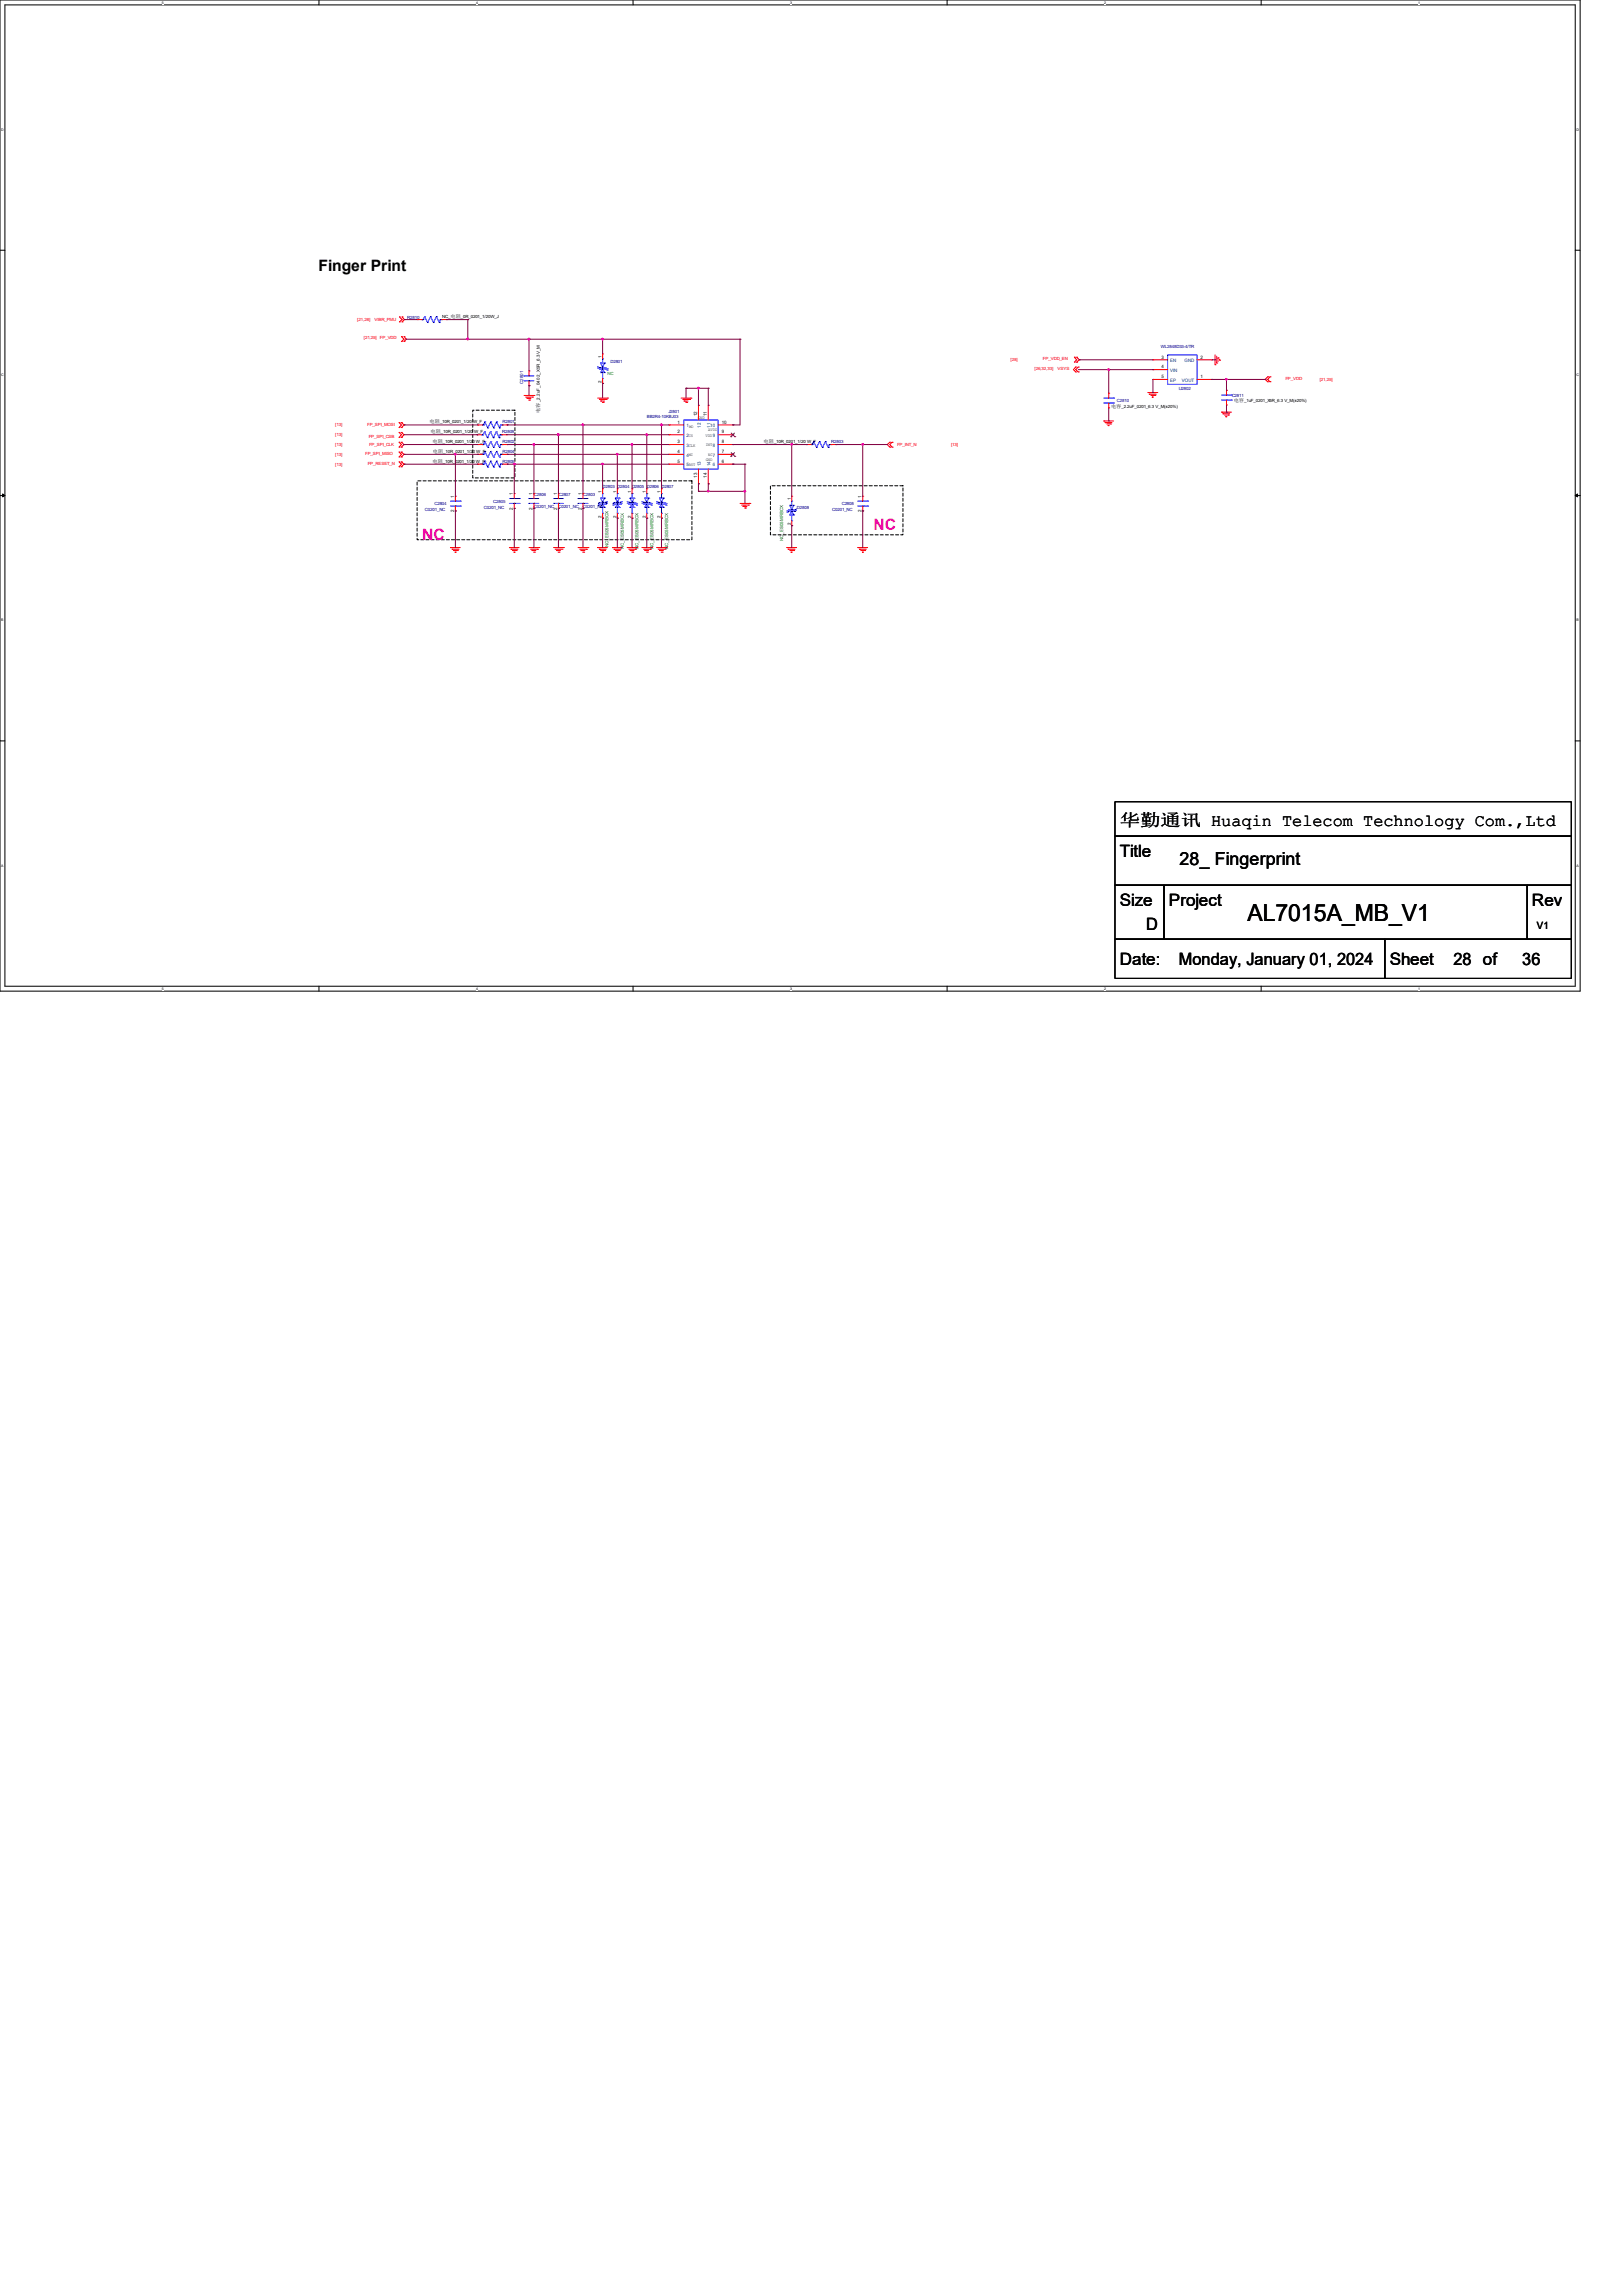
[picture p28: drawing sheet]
<svg xmlns="http://www.w3.org/2000/svg" width="210mm" height="297mm" viewBox="0 0 210 297" stroke-linecap="round" stroke-linejoin="round" font-family="sans-serif">
<defs><g id="words">
<text font-size="3" x="161.4" y="119.2">AL7015A_MB_V1</text>
<text font-size="2.3" x="152.6" y="112">28_ Fingerprint</text>
<g font-size="2.2">
<text x="144.9" y="106.9">华勤通讯 Huaqin Telecom Technology Com.,Ltd</text>
<text x="144.9" y="110.9">Title</text>
<text x="144.9" y="117.2">Size</text>
<text x="151.3" y="117.2">Project</text>
<text x="198.2" y="117.2">Rev</text>
<text x="144.9" y="124.8">Date:</text>
<text x="148.3" y="120.4">D</text>
<text x="152.5" y="124.8">Monday, January 01, 2024</text>
<text x="179.8" y="124.8">Sheet</text>
<text x="188.1" y="124.8">28 of</text>
<text x="197" y="124.8">36</text>
</g>
<text font-size="2" x="41.2" y="35">Finger Print</text>
<g font-size="2" fill="#f0f">
<text x="54.6" y="69.9">NC</text>
<text x="113" y="68.6">NC</text>
</g>
<text font-size="1.3" x="198.9" y="120.2">V1</text>
<g font-size=".6" fill="#f00">
<text x="46.2" y="41.5">[21,28]</text>
<text x="48.5" y="41.5">VIBR_PMU</text>
<text x="47.1" y="43.8">[21,25]</text>
<text x="49.1" y="43.9">FP_VDD</text>
<text x="130.8" y="46.7">[28]</text>
<text x="133.9" y="47.9">[26,32,33]</text>
<text x="135" y="46.7">FP_VDD_EN</text>
<text x="136.9" y="47.9">VSYS</text>
<text x="166.3" y="49.2">FP_VDD</text>
<text x="170.8" y="49.3">[21,25]</text>
<text x="43.4" y="55.2">[13]</text>
<text x="43.4" y="56.4">[13]</text>
<text x="43.4" y="57.7">[13]</text>
<text x="43.4" y="59">[13]</text>
<text x="47.2" y="58.9">FP_SPI_MISO</text>
<text x="47.5" y="55.1">FP_SPI_MOSI</text>
<text x="47.7" y="56.7">FP_SPI_CSB</text>
<text x="47.8" y="57.7">FP_SPI_CLK</text>
<text x="116.1" y="57.7">FP_INT_N</text>
<text x="123.1" y="57.7">[13]</text>
<text x="43.4" y="60.2">[13]</text>
<text x="47.6" y="60.2">FP_RESET_N</text>
</g>
<g font-size=".6" fill="#000080">
<text x="52.7" y="41.3">R2810</text>
<text x="79" y="47">D2801</text>
<text x="150.2" y="45.1">WL2848D33-4/TR</text>
<text x="67.7" y="49.7" transform="rotate(-90 67.7 49.7)">C2801</text>
<text x="86.5" y="53.4">J2801</text>
<text x="144.5" y="52.1">C2810</text>
<text x="152.5" y="50.4">U2802</text>
<text x="159.4" y="51.4">C2811</text>
<text x="65" y="56.1">R2808</text>
<text x="65" y="59.9">R2805</text>
<text x="65" y="54.8">R2801</text>
<text x="65" y="57.3">R2802</text>
<text x="65" y="58.6">R2804</text>
<text x="83.7" y="54.1">BB2R4-10KBJ03</text>
<text x="107.6" y="57.3">R2803</text>
<text x="56.2" y="65.4">C2804</text>
<text x="62.6" y="65.8">C0201_NC</text>
<text x="63.8" y="65.1">C2805</text>
<text x="69.1" y="64.1">C2806</text>
<text x="69.1" y="65.7">C0201_NC</text>
<text x="72.3" y="64.1">C2807</text>
<text x="72.3" y="65.7">C0201_NC</text>
<text x="75.4" y="64.1">C2803</text>
<text x="75.4" y="65.7">C0201_NC</text>
<text x="78" y="63.2">D2803 D2804 D2805 D2806 D2807</text>
<text x="103.1" y="65.9">D2808</text>
<text x="108.9" y="65.4">C2808</text>
<text x="55" y="66.2">C0201_NC</text>
<text x="107.7" y="66.2">C0201_NC</text>
</g>
<g font-size=".6">
<text x="57.2" y="41.2">NC_</text>
<text x="58.3" y="41.1">电阻</text>
<text x="59.6" y="41.2">_0R_0201_1/20W_J</text>
<text x="77.9" y="46.3" transform="rotate(-90 77.9 46.3)">1</text>
<text x="150.3" y="46.4">3</text>
<text x="150.3" y="47.7">4</text>
<text x="155.4" y="46.4">2</text>
<text x="69.9" y="53.4" transform="rotate(-90 69.9 53.4)">电容</text>
<text x="69.9" y="52.1" transform="rotate(-90 69.9 52.1)">_2.2uF_0402_X5R_6.3V_M</text>
<text x="77.9" y="49.5" transform="rotate(-90 77.9 49.5)">2</text>
<text x="90.2" y="53.9" transform="rotate(-90 90.2 53.9)">12</text>
<text x="91.5" y="53.9" transform="rotate(-90 91.5 53.9)">11</text>
<text x="143.8" y="52.7">电容</text>
<text x="145.1" y="52.8">_2.2uF_0201_6.3 V_M(±20%)</text>
<text x="150.3" y="48.9">5</text>
<text x="155.4" y="48.9">1</text>
<text x="159.6" y="52">电容</text>
<text x="161" y="52">_1uF_0201_X5R_6.3 V_M(±20%)</text>
<text x="55.6" y="54.8">电阻</text>
<text x="55.7" y="56">电阻</text>
<text x="56" y="59.9">电阻</text>
<text x="56" y="57.3">电阻</text>
<text x="56" y="58.6">电阻</text>
<text x="56.9" y="54.8">_10R_0201_1/20 W_F</text>
<text x="57.1" y="56.1">_10R_0201_1/20 W_F</text>
<text x="57.3" y="59.9">_10R_0201_1/20 W_F</text>
<text x="57.3" y="57.3">_10R_0201_1/20 W_F</text>
<text x="57.4" y="58.6">_10R_0201_1/20 W_F</text>
<text x="87.7" y="54.8">1</text>
<text x="87.7" y="56.1">2</text>
<text x="87.7" y="57.4">3</text>
<text x="87.7" y="58.6">4</text>
<text x="87.7" y="59.9">5</text>
<text x="90.3" y="54.2">GND</text>
<text x="91.3" y="56.6">VDD9</text>
<text x="91.3" y="57.7">INT8</text>
<text x="91.3" y="59.7">GND</text>
<text x="91.7" y="59">NC7</text>
<text x="91.7" y="55.8">AVDD</text>
<text x="93.4" y="59.9">6</text>
<text x="93.4" y="58.6">7</text>
<text x="93.4" y="57.4">8</text>
<text x="93.4" y="56.1">9</text>
<text x="93.4" y="54.8">10</text>
<text x="98.8" y="57.3">电阻</text>
<text x="100.2" y="57.3">_10R_0201_1/20 W_F</text>
<text x="58.8" y="64.4" transform="rotate(-90 58.8 64.4)">1</text>
<text x="66.4" y="66" transform="rotate(-90 66.4 66)">2</text>
<text x="66.4" y="64" transform="rotate(-90 66.4 64)">1</text>
<text x="68.9" y="66" transform="rotate(-90 68.9 66)">2</text>
<text x="68.9" y="64" transform="rotate(-90 68.9 64)">1</text>
<text x="72.1" y="66" transform="rotate(-90 72.1 66)">2</text>
<text x="72.1" y="64" transform="rotate(-90 72.1 64)">1</text>
<text x="75.3" y="66" transform="rotate(-90 75.3 66)">2</text>
<text x="75.3" y="64" transform="rotate(-90 75.3 64)">1</text>
<text x="77.9" y="63.8" transform="rotate(-90 77.9 63.8)">1</text>
<text x="79.8" y="63.8" transform="rotate(-90 79.8 63.8)">1</text>
<text x="81.7" y="63.8" transform="rotate(-90 81.7 63.8)">1</text>
<text x="83.6" y="63.8" transform="rotate(-90 83.6 63.8)">1</text>
<text x="85.5" y="63.8" transform="rotate(-90 85.5 63.8)">1</text>
<text x="90.2" y="61.8" transform="rotate(-90 90.2 61.8)">13</text>
<text x="91.5" y="61.8" transform="rotate(-90 91.5 61.8)">14</text>
<text x="102.3" y="64.7" transform="rotate(-90 102.3 64.7)">1</text>
<text x="111.5" y="64.4" transform="rotate(-90 111.5 64.4)">1</text>
<text x="58.8" y="66.3" transform="rotate(-90 58.8 66.3)">2</text>
<text x="77.9" y="67" transform="rotate(-90 77.9 67)">2</text>
<text x="79.8" y="67" transform="rotate(-90 79.8 67)">2</text>
<text x="81.7" y="67" transform="rotate(-90 81.7 67)">2</text>
<text x="83.6" y="67" transform="rotate(-90 83.6 67)">2</text>
<text x="85.5" y="67" transform="rotate(-90 85.5 67)">2</text>
<text x="102.3" y="67.9" transform="rotate(-90 102.3 67.9)">2</text>
<text x="111.5" y="66.3" transform="rotate(-90 111.5 66.3)">2</text>
</g>
<g font-size=".6" fill="#004080">
<text x="151.4" y="46.9">EN</text>
<text x="153.3" y="46.9">GND</text>
<text x="151.4" y="48.1">VIN</text>
<text x="151.4" y="49.4">EP</text>
<text x="152.9" y="49.4">VOUT</text>
<text x="88.8" y="55.3">1MO</text>
<text x="88.8" y="56.6">2CS</text>
<text x="88.8" y="57.8">3CLK</text>
<text x="88.8" y="59.1">4MI</text>
<text x="90.7" y="55.4" transform="rotate(-90 90.7 55.4)">12</text>
<text x="91.9" y="55.3">10</text>
<text x="91.9" y="55.4" transform="rotate(-90 91.9 55.4)">11</text>
<text x="88.8" y="60.4">5RST</text>
<text x="90.7" y="60.4" transform="rotate(-90 90.7 60.4)">13</text>
<text x="91.9" y="60.4" transform="rotate(-90 91.9 60.4)">14</text>
<text x="92.2" y="60.4">6</text>
</g>
<g font-size=".6" fill="#008000">
<text x="78.6" y="48.6">NC</text>
<text x="78.7" y="70.8" transform="rotate(-90 78.7 70.8)">NC_ES05MRBCX</text>
<text x="80.7" y="71.1" transform="rotate(-90 80.7 71.1)">NC_ES05MRBCX</text>
<text x="82.6" y="71.1" transform="rotate(-90 82.6 71.1)">NC_ES05MRBCX</text>
<text x="84.5" y="71.1" transform="rotate(-90 84.5 71.1)">NC_ES05MRBCX</text>
<text x="86.4" y="71.1" transform="rotate(-90 86.4 71.1)">NC_ES05MRBCX</text>
<text x="101.4" y="70.1" transform="rotate(-90 101.4 70.1)">NC_ES05MRBCX</text>
</g>
<g font-size=".5">
<text x="21" y=".5">5</text>
<text x="61.6" y=".5">4</text>
<text x="102.2" y=".5">3</text>
<text x="142.9" y=".5">2</text>
<text x="183.5" y=".5">1</text>
<text x=".2" y="16.9">D</text>
<text x="204" y="16.9">D</text>
<text x=".2" y="48.6">C</text>
<text x="204" y="48.6">C</text>
<text x=".2" y="80.4">B</text>
<text x="204" y="80.4">B</text>
<text x=".2" y="112.1">A</text>
<text x="204" y="112.1">A</text>
<text x="21" y="128.1">5</text>
<text x="61.6" y="128.1">4</text>
<text x="102.2" y="128.1">3</text>
<text x="142.9" y="128.1">2</text>
<text x="183.5" y="128.1">1</text>
</g>
</g></defs>
<path d="M0 0h204.5v128.3h-204.5zM.6 .6h203.2v127h-203.2z" fill="none" stroke="#000" stroke-width=".13"/>
<g fill="#fff">
<path d="M21 .1h.2v.5h-.2z"/>
<path d="M21 127.7h.2v.5h-.2z"/>
</g>
<path d="M41.3 0v.6M41.3 127.6v.7" fill="none" stroke="#000" stroke-width=".13"/>
<g fill="#fff">
<path d="M61.6 .1h.2v.5h-.2z"/>
<path d="M61.6 127.7h.2v.5h-.2z"/>
</g>
<path d="M81.9 0v.6M81.9 127.6v.7" fill="none" stroke="#000" stroke-width=".13"/>
<g fill="#fff">
<path d="M102.2 .1h.2v.5h-.2z"/>
<path d="M102.2 127.7h.2v.5h-.2z"/>
</g>
<path d="M122.6 0v.6M122.6 127.6v.7" fill="none" stroke="#000" stroke-width=".13"/>
<g fill="#fff">
<path d="M142.9 .1h.2v.5h-.2z"/>
<path d="M142.9 127.7h.2v.5h-.2z"/>
</g>
<path d="M163.2 0v.6M163.2 127.6v.7" fill="none" stroke="#000" stroke-width=".13"/>
<g fill="#fff">
<path d="M183.5 .1h.2v.5h-.2z"/>
<path d="M183.5 127.7h.2v.5h-.2z"/>
<path d="M.2 16.5h.3v.5h-.3z"/>
<path d="M204 16.5h.3v.5h-.3z"/>
<path d="M.2 48.3h.3v.5h-.3z"/>
<path d="M204 48.3h.3v.5h-.3z"/>
</g>
<path d="M0 32.4h.6M203.8 32.4h.7" fill="none" stroke="#000" stroke-width=".13"/>
<g fill="#fff">
<path d="M.2 80h.2v.5h-.2z"/>
<path d="M204 80h.3v.5h-.3z"/>
</g>
<path d="M0 64.1h.6M203.8 64.1h.7" fill="none" stroke="#000" stroke-width=".13"/>
<path d="M.3 63.9l.3 .2-.3 .2zM203.8 64.1l.3-.2v.4z" fill="#000" stroke="#000" stroke-width=".13"/>
<g fill="#fff">
<path d="M.2 111.8h.3v.5h-.3z"/>
<path d="M204 111.8h.3v.5h-.3z"/>
</g>
<path d="M0 95.9h.6M203.8 95.9h.7M144.3 108.2h59v6.4h-59zM144.3 103.8h59v4.4h-59zM144.3 114.6h6.3v6.9h-6.3zM150.6 114.6h47v6.9h-47zM197.6 114.6h5.7v6.9h-5.7zM144.3 121.5h34.9v5.1h-34.9zM179.2 121.5h24.1v5.1h-24.1z" fill="none" stroke="#000" stroke-width=".13"/>
<path d="M61.2 53.1h5.4v8.7h-5.4zM54 62.2h35.5v7.6h-35.5zM99.7 62.9h17.1v6.3h-17.1z" fill="none" stroke="#000" stroke-width=".13" stroke-dasharray=".4 .3"/>
<g fill="none" stroke="#f00" stroke-width=".13">
<path d="M51.6 54.7h.1M51.6 55.3h.1M51.6 56h.1M51.6 56.6h.1M51.6 57.2h.1M51.6 57.9h.1M51.6 58.5h.1M51.6 59.1h.1M51.6 59.8h.1M51.6 54.7l.3 .3-.3 .3M51.6 56l.3 .3-.3 .3M51.6 57.2l.3 .3-.3 .4"/>
<path d="M51.6 58.5l.3 .3-.3 .3M51.6 59.8l.3 .3-.3 .3M51.7 41h.1M51.7 41.7h.1M51.7 41l.3 .4-.3 .3M51.9 44.2h.1M51.9 43.6h.1M51.9 55.3h.1M51.9 54.7h.1M51.9 56.6h.1M51.9 56h.1M51.9 57.9h.1"/>
<path d="M51.9 57.2h.1M51.9 59.1h.1M51.9 58.5h.1M51.9 59.8h.1M51.9 43.6l.4 .3-.4 .3M51.9 54.7l.4 .3-.4 .3M51.9 56l.4 .3-.4 .3M51.9 57.2l.4 .3-.4 .4M51.9 58.5l.4 .3-.4 .3M51.9 59.8l.4 .3-.4 .3M52 41.7h.1M52 41h.1"/>
<path d="M52 41l.3 .4-.3 .3M52.3 43.6h.1M52.3 44.2h.1M52.3 43.6l.3 .3-.3 .3M54 41.4h.1M54 41.4h.6M57.1 41.4h.7M57.8 41.4h.1M61.7 56.3h.1M61.7 56.3h.7M61.8 55h.1M61.8 57.5h.1"/>
<path d="M61.8 58.8h.1M61.8 55h.6M61.8 57.5h.6M61.8 58.8h.6M64.9 56.3h.6M65 55h.6M65 57.5h.6M65 58.8h.6M65.5 56.3h.1M65.6 55h.1M65.6 57.5h.1M65.6 58.8h.1"/>
<path d="M67.8 51.2h1.3M68 51.4h.9M68.2 51.6h.1M68.2 51.6h.5M68.4 51.8h.1M68.5 48h.1M68.5 49.9h.1M68.5 48v.6M68.5 49.3v.6M68.5 51.8h.1M68.9 51.4h.1M69.1 51.2h.1"/>
<path d="M77.3 51.5h1.3M77.6 51.7h.8M77.7 51.9h.1M77.7 51.9h.5M77.9 52.1h.2M78 49.6h.1M78 45.8h.1M78 45.8v.6M78 49v.6M78.1 52.1h.1M78.4 51.7h.1M78.6 51.5h.1"/>
<path d="M86.6 55h.1M86.6 56.3h.1M86.6 57.5h.1M86.6 58.8h.1M86.6 56.3h1.9M86.6 55h1.9M86.6 57.5h1.9M86.6 58.8h1.9M88.1 51.5h1.3M88.3 51.7h.9M88.5 51.9h.1M88.5 51.9h.5"/>
<path d="M88.7 52.1h.2M88.9 52.1h.1M89.2 51.7h.1M89.4 51.5h.1M90.4 52.5h.1M90.4 52.5v1.9M91.7 52.5h.1M91.7 52.5v1.9M92.9 56.3h1.9M92.9 55h1.9M92.9 57.5h1.9M92.9 58.8h1.9"/>
<path d="M94.8 58.8h.1M94.8 57.5h.1M94.8 56.3h.1M94.8 55h.1M104.4 57.5h.1M104.4 57.5h.6M107.5 57.5h.7M108.2 57.5h.1M115.1 57.2h.1M115.1 57.9h.1M115.1 57.2l-.3 .3 .3 .4M115.4 57.9h.1"/>
<path d="M115.4 57.2h.1M115.4 57.2l-.3 .3 .3 .4M139 46.2h.1M139 46.9h.1M139 46.2l.3 .4-.3 .3M139.2 48.1h.1M139.2 47.5h.1M139.2 47.5l-.3 .3 .3 .3M139.3 46.9h.1M139.3 46.2h.1M139.3 46.2l.4 .4-.4 .3M139.5 48.1h.1"/>
<path d="M139.5 47.5h.1M139.5 47.5l-.3 .3 .3 .3M142.8 54.5h.1M142.8 54.5h1.3M143 54.7h.1M143 54.7h.9M143.2 54.9h.5M143.4 55.1h.1M143.5 52.8h.1M143.5 50.9h.1M143.5 50.9v.6M143.5 52.2v.6"/>
<path d="M143.7 54.9h.1M148.5 50.8h.1M148.5 50.8h1.3M148.7 51h.1M148.7 51h.9M148.9 51.2h.5M149.1 51.4h.1M149.2 46.6h.1M149.2 47.8h.1M149.2 49.1h.1M149.2 49.1h1.9M149.2 46.6h1.9"/>
<path d="M149.2 47.8h1.9M149.4 51.2h.1M154.9 49.1h1.9M154.9 46.6h1.9M156.8 49.1h.1M156.8 46.6h.1M157.2 47.2h.1M157.2 45.9v1.3M157.4 47h.1M157.4 46.1v.9M157.6 46.3h.1M157.6 46.3v.5"/>
<path d="M157.8 46.6h.1M157.8 46.5v.1M158.1 53.3h.1M158.1 53.3h1.2M158.2 53.6h.1M158.2 53.6h.9M158.5 53.7h.5M158.6 53.9h.1M158.7 50.5h.1M158.7 52.4h.1M158.7 50.5v.6M158.7 51.8v.6"/>
<path d="M159 53.7h.1M164 48.8h.1M164 49.4h.1M164 48.8l-.3 .3 .3 .3M164.3 49.4h.1M164.3 48.8h.1M164.3 48.8l-.3 .3 .3 .3M51.6 60.4h.1M51.9 60.4h.1M58.3 70.9h.1M58.3 70.9h1.3M58.5 71.1h.1"/>
<path d="M58.5 71.1h.9M58.7 71.2h.5M58.9 71.5h.1M58.9 64.2h.1M58.9 66.1h.1M58.9 64.2v.7M58.9 65.5v.6M59.2 71.2h.1M61.8 60.1h.1M61.8 60.1h.6M65 60.1h.6M65.6 60.1h.1"/>
<path d="M65.9 70.9h.1M65.9 70.9h1.3M66.1 71.1h.1M66.1 71.1h.9M66.3 71.2h.5M66.5 71.5h.1M66.5 63.9h.1M66.5 65.8h.1M66.5 63.9v.6M66.5 65.2v.6M66.8 71.2h.1M68.5 70.9h1.2"/>
<path d="M68.7 71.1h.9M68.8 71.2h.1M68.8 71.2h.5M69 71.5h.2M69.1 63.9h.1M69.1 65.8h.1M69.1 63.9v.6M69.1 65.2v.6M69.2 71.5h.1M69.6 71.1h.1M69.7 70.9h.1M71.6 70.9h1.3"/>
<path d="M71.8 71.1h.9M72 71.2h.1M72 71.2h.5M72.2 71.5h.1M72.3 63.9h.1M72.3 65.8h.1M72.3 63.9v.6M72.3 65.2v.6M72.3 71.5h.1M72.7 71.1h.1M72.9 70.9h.1M74.8 70.9h1.3"/>
<path d="M75 71.1h.9M75.2 71.2h.1M75.2 71.2h.5M75.4 71.5h.1M75.4 63.9h.1M75.4 65.8h.1M75.4 63.9v.6M75.4 65.2v.6M75.5 71.5h.1M75.9 71.1h.1M76.1 70.9h.1M77.3 70.9h.1"/>
<path d="M77.3 70.9h1.3M77.6 71.1h.1M77.6 71.1h.8M77.7 71.2h.5M77.9 71.5h.1M77.9 71.5h.2M78 67.1h.1M78 63.2h.1M78 63.2v.7M78 66.4v.7M78.2 71.2h.1M79.2 70.9h.1"/>
<path d="M79.2 70.9h1.3M79.5 71.1h.1M79.5 71.1h.8M79.6 71.2h.5M79.8 71.5h.1M79.8 71.5h.2M79.9 67.1h.1M79.9 63.2h.1M79.9 63.2v.7M79.9 66.4v.7M80.1 71.2h.1M81.2 70.9h1.2"/>
<path d="M81.4 71.1h.9M81.5 71.2h.1M81.5 71.2h.5M81.7 71.5h.2M81.8 67.1h.1M81.8 63.2h.1M81.8 63.2v.7M81.8 66.4v.7M81.9 71.5h.1M82.3 71.1h.1M82.4 70.9h.1M83.1 70.9h1.2"/>
<path d="M83.3 71.1h.9M83.4 71.2h.1M83.4 71.2h.5M83.7 71.5h.1M83.7 67.1h.1M83.7 63.2h.1M83.7 63.2v.7M83.7 66.4v.7M83.8 71.5h.1M84.2 71.1h.1M84.3 70.9h.1M85 70.9h1.2"/>
<path d="M85.2 71.1h.9M85.3 71.2h.1M85.3 71.2h.6M85.6 71.5h.1M85.6 67.1h.1M85.6 63.2h.1M85.6 63.2v.7M85.6 66.4v.7M85.7 71.5h.1M86.1 71.1h.1M86.2 70.9h.1M86.6 60.1h.1"/>
<path d="M86.6 60.1h1.9M90.4 62.6h.1M90.4 60.7v1.9M91.7 62.6h.1M91.7 60.7v1.9M92.9 60.1h1.9M94.8 60.1h.1M95.8 65.2h1.2M96 65.4h.9M96.1 65.5h.1M96.1 65.5h.5M96.4 65.7h.1"/>
<path d="M96.5 65.7h.1M96.9 65.4h.1M97 65.2h.1M101.8 70.9h.1M101.8 70.9h1.3M102 71.1h.1M102 71.1h.9M102.2 71.2h.5M102.4 71.5h.1M102.4 68h.1M102.4 64.2h.1M102.4 64.2v.7"/>
<path d="M102.4 67.4v.6M102.7 71.2h.1M111 70.9h.1M111 70.9h1.3M111.2 71.1h.1M111.2 71.1h.9M111.4 71.2h.5M111.6 71.5h.1M111.6 64.2h.1M111.6 66.1h.1M111.6 64.2v.7M111.6 65.5v.6"/>
<path d="M111.9 71.2h.1"/>
</g>
<g fill="none" stroke="#00f" stroke-width=".13">
<path d="M54.6 41.4h.1M54.7 41.4h.1M54.9 41h.1M54.9 41l.4 .7M54.9 41l-.2 .4M55.3 41.7h.1M55.7 41h.1M55.7 41l.4 .7M55.7 41l-.4 .7M56.1 41.7h.1M56.5 41h.1M56.5 41l.4 .7"/>
<path d="M56.5 41l-.4 .7M56.9 41.7h.1M57 41.4h.1M57 41.4l-.1 .3M57.1 41.4h.1M62.4 56.3h.1M62.4 55h.1M62.4 57.5h.1M62.4 58.8h.1M62.4 55h.2M62.4 57.5h.2M62.4 58.8h.2"/>
<path d="M62.5 56.3h.1M62.6 55h.1M62.6 57.5h.1M62.6 58.8h.1M62.7 55.9h.1M62.7 55.9l.4 .7M62.7 55.9l-.2 .4M62.7 59.7h.1M62.7 54.6h.1M62.7 57.1h.1M62.7 58.4h.1M62.7 59.7l.4 .8"/>
<path d="M62.7 59.7l-.1 .4M62.7 54.6l.4 .8M62.7 54.6l-.1 .4M62.7 57.1l.4 .8M62.7 57.1l-.1 .4M62.7 58.4l.4 .8M62.7 58.4l-.1 .4M63.1 56.6h.1M63.1 55.4h.1M63.1 57.9h.1M63.1 59.2h.1M63.5 55.9h.1"/>
<path d="M63.5 55.9l.3 .7M63.5 55.9l-.4 .7M63.5 59.7h.1M63.5 54.6h.1M63.5 57.1h.1M63.5 58.4h.1M63.5 59.7l.4 .8M63.5 59.7l-.4 .8M63.5 54.6l.4 .8M63.5 54.6l-.4 .8M63.5 57.1l.4 .8M63.5 57.1l-.4 .8"/>
<path d="M63.5 58.4l.4 .8M63.5 58.4l-.4 .8M63.8 56.6h.1M63.9 55.4h.1M63.9 57.9h.1M63.9 59.2h.1M64.2 55.9h.1M64.2 55.9l.4 .7M64.2 55.9l-.4 .7M64.3 59.7h.1M64.3 54.6h.1M64.3 57.1h.1"/>
<path d="M64.3 58.4h.1M64.3 59.7l.3 .8M64.3 59.7l-.4 .8M64.3 54.6l.3 .8M64.3 54.6l-.4 .8M64.3 57.1l.3 .8M64.3 57.1l-.4 .8M64.3 58.4l.3 .8M64.3 58.4l-.4 .8M64.6 56.6h.1M64.6 55.4h.1M64.6 57.9h.1"/>
<path d="M64.6 59.2h.1M64.7 56.3h.1M64.7 56.3h.2M64.7 56.3l-.1 .3M64.8 55h.1M64.8 57.5h.1M64.8 58.8h.1M64.8 55h.2M64.8 55l-.2 .4M64.8 57.5h.2M64.8 57.5l-.2 .4M64.8 58.8h.2"/>
<path d="M64.8 58.8l-.2 .4M64.9 56.3h.1M65 55h.1M65 57.5h.1M65 58.8h.1M67.8 48.6h.1M67.8 49.3h.1M67.8 48.6h1.3M67.8 49.3h1.3M68.5 48.6h.1M68.5 49.3h.1M77.3 47.6l.3 .2"/>
<path d="M77.3 47.5l.3 .1M77.6 47.6h.1M77.6 47.8h.1M77.6 47.6h.8l.2 .1M77.6 47.8h.8l.2 .1M77.7 47h.1M77.7 48.2h.1M77.7 47l.3 .5M77.7 47h.5M77.7 48.2h.5M78 46.4h.1M78 49h.1"/>
<path d="M78 47.5h.1M78 47.8h.1M78 46.4v.7M78 47.5v.3M78 48.1v.9M78 47.8l-.3 .4M78 47.8l.2 .4M78.2 47h.1M78.2 48.2h.1M78.2 47l-.2 .5M78.6 47.7h.1M78.6 47.9h.1"/>
<path d="M88.5 54.4h4.4v6.3h-4.4zM105 57.5h.1M105.1 57.5h.1M105.3 57.1h.1M105.3 57.1l.4 .8M105.3 57.1l-.2 .4M105.7 57.9h.1M106 57.1h.1M106 57.1l.4 .8M106 57.1l-.3 .8M106.4 57.9h.1M106.8 57.1h.1"/>
<path d="M106.8 57.1l.4 .8M106.8 57.1l-.4 .8M107.2 57.9h.1M107.3 57.5h.1M107.3 57.5h.2M107.3 57.5l-.1 .4M107.5 57.5h.1M142.8 52.2h1.3M142.8 51.5h1.3M143.5 52.2h.1M143.5 51.5h.1M144.1 52.2h.1"/>
<path d="M144.1 51.5h.1M151.1 45.9h3.8v3.8h-3.8zM158.1 51.1h1.2M158.1 51.8h1.2M158.7 51.1h.1M158.7 51.8h.1M159.3 51.1h.1M159.3 51.8h.1M58.3 64.9h1.3M58.3 65.5h1.3M58.9 64.9h.1M58.9 65.5h.1"/>
<path d="M59.6 64.9h.1M59.6 65.5h.1M62.4 60.1h.1M62.4 60.1h.2M62.6 60.1h.1M63.1 60.5h.1M63.9 60.5h.1M64.6 60.5h.1M64.8 60.1h.1M64.8 60.1h.2M64.8 60.1l-.2 .4M65 60.1h.1"/>
<path d="M65.9 64.5h1.3M65.9 65.2h1.3M66.5 64.5h.1M66.5 65.2h.1M67.2 64.5h.1M67.2 65.2h.1M68.5 64.5h.1M68.5 65.2h.1M68.5 64.5h1.2M68.5 65.2h1.2M69.1 64.5h.1M69.1 65.2h.1"/>
<path d="M71.6 64.5h.1M71.6 65.2h.1M71.6 64.5h1.3M71.6 65.2h1.3M72.3 64.5h.1M72.3 65.2h.1M74.8 64.5h.1M74.8 65.2h.1M74.8 64.5h1.3M74.8 65.2h1.3M75.4 64.5h.1M75.4 65.2h.1"/>
<path d="M77.4 65.2h.1M77.4 65.4h.1M77.7 64.5h.1M77.7 65.7h.1M77.7 64.5h.5M77.7 65.7h.5M77.7 64.5l.3 .5M78 63.9h.1M78 66.4h.1M78 65h.1M78 65.2h.1M78 63.9v.6"/>
<path d="M78 65v.2M78 65.5v.9M78 65.2l.2 .5M78 65.2l-.3 .5M78.2 64.5h.1M78.2 65.7h.1M78.2 64.5l-.2 .5M78.4 65h.1M78.4 65.2h.1M78.4 65h-.8l-.2 .2M78.4 65.2h-.8l-.2 .2M78.6 65.1l-.2 .1"/>
<path d="M78.6 64.9l-.2 .1M79.3 65.2h.1M79.3 65.4h.1M79.6 64.5h.1M79.6 65.7h.1M79.6 64.5h.5M79.6 65.7h.5M79.6 64.5l.3 .5M79.9 63.9h.1M79.9 66.4h.1M79.9 65h.1M79.9 65.2h.1"/>
<path d="M79.9 63.9v.6M79.9 65v.2M79.9 65.5v.9M79.9 65.2l.2 .5M79.9 65.2l-.3 .5M80.1 64.5h.1M80.1 65.7h.1M80.1 64.5l-.2 .5M80.3 65h.1M80.3 65.2h.1M80.3 65h-.8l-.2 .2M80.3 65.2h-.8l-.2 .2"/>
<path d="M80.5 65.1l-.2 .1M80.5 64.9l-.2 .1M81.2 65.1l.2 .1M81.2 64.9l.2 .1M81.4 65h.1M81.4 65.2h.1M81.4 65h.8l.2 .2M81.4 65.2h.8l.2 .2M81.5 64.5h.1M81.5 65.7h.1M81.5 64.5h.5M81.5 65.7h.5"/>
<path d="M81.5 64.5l.3 .5M81.8 63.9h.1M81.8 66.4h.1M81.8 65h.1M81.8 65.2h.1M81.8 63.9v.6M81.8 65v.2M81.8 65.5v.9M81.8 65.2l-.3 .5M81.8 65.2l.2 .5M82 64.5h.1M82 65.7h.1"/>
<path d="M82 64.5l-.2 .5M82.4 65.2h.1M82.4 65.4h.1M83.1 65.1l.2 .1M83.1 64.9l.2 .1M83.3 65h.1M83.3 65.2h.1M83.3 65h.8l.2 .2M83.3 65.2h.8l.2 .2M83.4 64.5h.1M83.4 65.7h.1M83.4 64.5l.3 .5"/>
<path d="M83.4 64.5h.5M83.4 65.7h.5M83.7 63.9h.1M83.7 66.4h.1M83.7 65h.1M83.7 65.2h.1M83.7 63.9v.6M83.7 65v.2M83.7 65.5v.9M83.7 65.2l-.3 .5M83.7 65.2l.2 .5M83.9 64.5h.1"/>
<path d="M83.9 65.7h.1M83.9 64.5l-.2 .5M84.3 65.2h.1M84.3 65.4h.1M85 65.1l.2 .1M85 64.9l.2 .1M85.2 65h.1M85.2 65.2h.1M85.2 65h.8l.2 .2M85.2 65.2h.8l.2 .2M85.3 64.5h.1M85.3 65.7h.1"/>
<path d="M85.3 64.5h.6M85.3 65.7h.6M85.3 64.5l.3 .5M85.6 63.9h.1M85.6 66.4h.1M85.6 65h.1M85.6 65.2h.1M85.6 63.9v.6M85.6 65v.2M85.6 65.5v.9M85.6 65.2l-.3 .5M85.6 65.2l.3 .5"/>
<path d="M85.9 64.5h.1M85.9 65.7h.1M85.9 64.5l-.3 .5M86.2 65.2h.1M86.2 65.4h.1M101.9 66.1h.1M101.9 66.3h.1M102.2 65.4h.1M102.2 66.6h.1M102.2 65.4l.2 .5M102.2 65.4h.5M102.2 66.6h.5"/>
<path d="M102.4 64.9h.1M102.4 67.4h.1M102.4 65.9h.1M102.4 66.2h.1M102.4 64.9v.6M102.4 65.9v.3M102.4 66.5v.9M102.4 66.2l.3 .4M102.4 66.2l-.2 .4M102.7 65.4h.1M102.7 66.6h.1M102.7 65.4l-.3 .5"/>
<path d="M102.8 66h.1M102.8 66.2h.1M102.8 66h-.7l-.2 .1M102.8 66.2h-.7l-.2 .1M103.1 66l-.3 .2M103.1 65.9l-.3 .1M111 64.9h1.3M111 65.5h1.3M111.6 64.9h.1M111.6 65.5h.1M112.3 64.9h.1M112.3 65.5h.1"/>
</g>
<path d="M94.6 59.1h.1M94.6 56.5h.1M94.6 58.6l.5 .5M94.6 56l.5 .5M95 58.6l-.4 .5M95 56l-.4 .5M95.1 59.1h.1M95.1 56.5h.1" fill="none" stroke="#804000" stroke-width=".13"/>
<g fill="none" stroke="#800040" stroke-width=".13">
<path d="M52.3 55h.1M52.3 57.5h.1M52.3 58.8h.1M52.3 55h9.5M52.3 56.3h9.4M52.3 57.5h9.5M52.3 58.8h9.5M52.3 41.4h.1M52.3 41.4h1.7M52.6 43.9h43.2M57.8 41.4h2.7M58.9 58.8h.1"/>
<path d="M58.9 58.8v5.4M60.5 43.9h.1M60.5 41.4h.1M60.5 41.4v2.5M61.7 56.3h.1M61.8 58.8h.1M65.5 56.3h21.1M65.6 55h.1M65.6 57.5h.1M65.6 58.8h.1M65.6 55h21M65.6 57.5h21"/>
<path d="M65.6 58.8h21M68.5 43.9h.1M68.5 49.9h.1M68.5 43.9v4.1M68.5 49.9v1.3M69.1 57.5h.1M69.1 57.5v6.4M72.3 56.3h.1M72.3 56.3v7.6M75.4 55h.1M75.4 55v8.9M78 43.9h.1"/>
<path d="M78 49.6h.1M78 43.9v1.9M78 49.6v1.9M79.9 58.8h.1M79.9 58.8v4.4M81.8 57.5h.1M81.8 57.5v5.7M83.7 56.3h.1M83.7 56.3v6.9M85.6 55h.1M85.6 55v8.2M88.8 50.2h.1"/>
<path d="M88.8 50.2h2.9M88.8 50.2v1.3M90.4 50.2h.1M90.4 50.2v2.3M91.7 50.2h.1M91.7 50.2v2.3M94.8 55h.1M94.8 57.5h.1M94.8 57.5h9.6M95.8 43.9h.1M95.8 43.9v11.1h-1M102.4 57.5h.1"/>
<path d="M102.4 57.5v6.7M104.4 57.5h.1M108.2 57.5h.1M108.2 57.5h6.6M111.6 57.5h.1M111.6 57.5v6.7M139.5 47.8h9.7M139.7 46.6h.1M139.7 46.6h9.5M143.5 47.8h.1M143.5 54.5h.1M143.5 47.8v3.1"/>
<path d="M143.5 52.8v1.7M149.2 47.8h.1M149.2 50.8h.1M149.2 49.1v1.7M156.8 46.6h.4M156.8 49.1h6.9M157.2 46.6h.1M158.7 49.1h.1M158.7 53.3h.1M158.7 49.1v1.4M158.7 52.4v.9M163.7 49.1h.1"/>
<path d="M52.3 60.1h.1M52.3 60.1h9.5M58.9 66.1h.1M58.9 66.1v4.8M65.6 60.1h.1M65.6 60.1h21M66.5 60.1h.1M66.5 65.8h.1M66.5 60.1v3.8M66.5 65.8v5.1M69.1 65.8h.1M69.1 65.8v5.1"/>
<path d="M72.3 65.8h.1M72.3 65.8v5.1M75.4 65.8h.1M75.4 65.8v5.1M78 60.1h.1M78 67.1h.1M78 60.1v3.1M78 67.1v3.8M79.9 67.1h.1M79.9 67.1v3.8M81.8 67.1h.1M81.8 67.1v3.8"/>
<path d="M83.7 67.1h.1M83.7 67.1v3.8M85.6 67.1h.1M85.6 67.1v3.8M90.4 62.6h.1M90.4 63.6h.1M90.4 62.6v1M90.4 63.6h6M91.7 62.6h.1M91.7 63.6h.1M91.7 62.6v1M94.8 60.1h.1"/>
<path d="M94.8 60.1h1.6M96.4 60.1h.1M96.4 63.6h.1M96.4 60.1v5.1M102.4 68h.1M102.4 68v2.9M111.6 66.1h.1M111.6 66.1v4.8"/>
</g>
<g fill="#f0f" stroke="#f0f" stroke-width=".13">
<circle cx="78" cy="43.9" r=".11"/>
<circle cx="68.4" cy="43.9" r=".11"/>
<circle cx="90.4" cy="50.2" r=".11"/>
<circle cx="85.6" cy="55" r=".11"/>
<circle cx="75.4" cy="55" r=".11"/>
<circle cx="83.7" cy="56.2" r=".11"/>
<circle cx="72.2" cy="56.2" r=".11"/>
<circle cx="81.8" cy="57.5" r=".11"/>
<circle cx="69.1" cy="57.5" r=".11"/>
<circle cx="102.4" cy="57.5" r=".11"/>
<circle cx="58.9" cy="58.8" r=".11"/>
<circle cx="79.9" cy="58.8" r=".11"/>
<circle cx="78" cy="60.1" r=".11"/>
<circle cx="66.5" cy="60.1" r=".11"/>
<circle cx="91.6" cy="63.6" r=".11"/>
<circle cx="96.4" cy="63.6" r=".11"/>
<circle cx="111.6" cy="57.5" r=".11"/>
<circle cx="143.4" cy="47.8" r=".11"/>
<circle cx="158.7" cy="49.1" r=".11"/>
<circle cx="60.5" cy="43.9" r=".11"/>
</g>
<use href="#words"/>
</svg>
